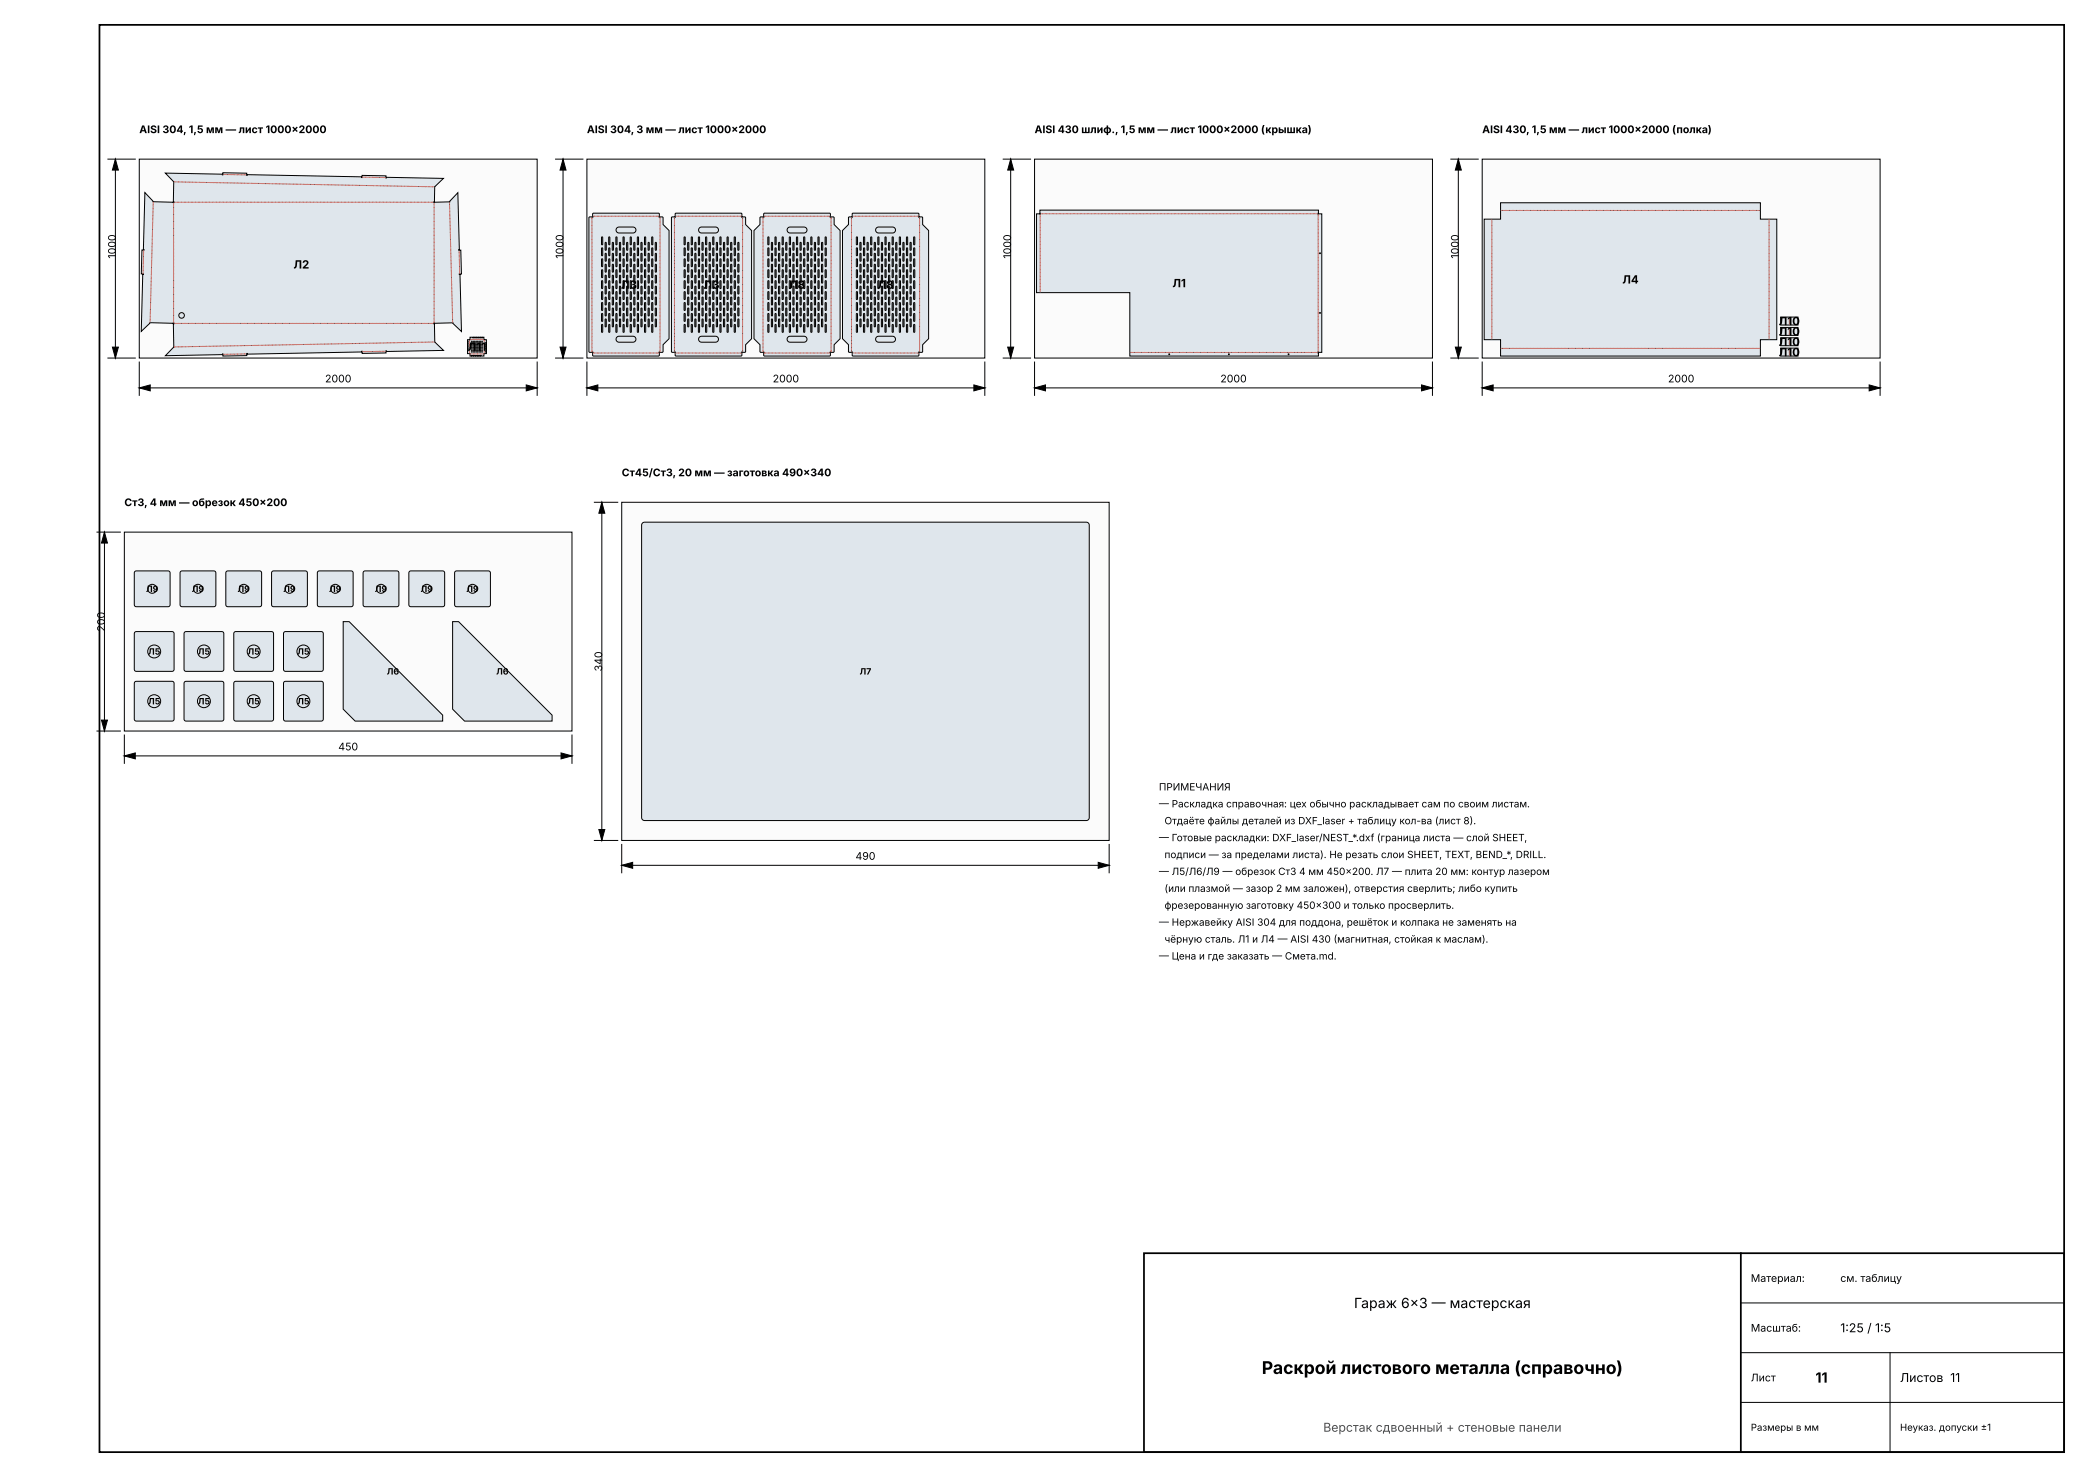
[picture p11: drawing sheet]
<svg xmlns="http://www.w3.org/2000/svg" width="420mm" height="297mm" viewBox="0 0 420 297" stroke-linecap="round" stroke-linejoin="round" font-family="sans-serif">
<defs><g id="words">
<text font-size="3.5" x="253.7" y="276.3">Раскрой листового металла (справочно)</text>
<g font-size="2.8">
<text x="272.2" y="263">Гараж 6×3 — мастерская</text>
<text x="365" y="278">11</text>
</g>
<g font-size="2.5">
<text x="370" y="267.9">1:25 / 1:5</text>
<text x="382" y="277.9">Листов 11</text>
</g>
<text font-size="2.5" fill="#4d4d4d" x="266" y="287.9">Верстак сдвоенный + стеновые панели</text>
<g font-size="2.3">
<text x="59" y="54">Л2</text>
<text x="124.9" y="58.1">Л3</text>
<text x="141.5" y="58.1">Л3</text>
<text x="158.6" y="58.1">Л8</text>
<text x="176.4" y="58.1">Л8</text>
<text x="235.7" y="57.8">Л1</text>
<text x="326.2" y="57">Л4</text>
<text x="357.6" y="65.4">Л10</text>
<text x="94" y="70.5">Л11</text>
<text x="357.6" y="71.6">Л10</text>
<text x="357.6" y="69.6">Л10</text>
<text x="357.6" y="67.5">Л10</text>
</g>
<g font-size="2.1">
<text x="28" y="26.8">AISI 304, 1,5 мм — лист 1000×2000</text>
<text x="118" y="26.8">AISI 304, 3 мм — лист 1000×2000</text>
<text x="208" y="26.8">AISI 430 шлиф., 1,5 мм — лист 1000×2000 (крышка)</text>
<text x="298" y="26.8">AISI 430, 1,5 мм — лист 1000×2000 (полка)</text>
<text x="23.3" y="52" transform="rotate(-90 23.3 52)">1000</text>
<text x="113.3" y="52" transform="rotate(-90 113.3 52)">1000</text>
<text x="203.3" y="52" transform="rotate(-90 203.3 52)">1000</text>
<text x="293.3" y="52" transform="rotate(-90 293.3 52)">1000</text>
<text x="65.4" y="76.9">2000</text>
<text x="155.4" y="76.9">2000</text>
<text x="245.4" y="76.9">2000</text>
<text x="335.4" y="76.9">2000</text>
<text x="125" y="95.8">Ст45/Ст3, 20 мм — заготовка 490×340</text>
<text x="25" y="101.8">Ст3, 4 мм — обрезок 450×200</text>
<text x="21.1" y="127" transform="rotate(-90 21.1 127)">200</text>
<text x="121.1" y="135" transform="rotate(-90 121.1 135)">340</text>
<text x="68" y="150.9">450</text>
<text x="172" y="172.9">490</text>
<text x="352" y="257.8">Материал:</text>
<text x="370" y="257.8">см. таблицу</text>
<text x="352" y="267.8">Масштаб:</text>
<text x="352" y="277.8">Лист</text>
</g>
<g font-size="2">
<text x="233" y="158.9">ПРИМЕЧАНИЯ</text>
<text x="233" y="162.3">— Раскладка справочная: цех обычно раскладывает сам по своим листам.</text>
<text x="234.1" y="165.7">Отдаёте файлы деталей из DXF_laser + таблицу кол-ва (лист 8).</text>
<text x="233" y="169.1">— Готовые раскладки: DXF_laser/NEST_*.dxf (граница листа — слой SHEET,</text>
<text x="234.1" y="172.5">подписи — за пределами листа). Не резать слои SHEET, TEXT, BEND_*, DRILL.</text>
<text x="233" y="175.9">— Л5/Л6/Л9 — обрезок Ст3 4 мм 450×200. Л7 — плита 20 мм: контур лазером</text>
<text x="234.1" y="179.3">(или плазмой — зазор 2 мм заложен), отверстия сверлить; либо купить</text>
<text x="234.1" y="182.7">фрезерованную заготовку 450×300 и только просверлить.</text>
<text x="233" y="186.1">— Нержавейку AISI 304 для поддона, решёток и колпака не заменять на</text>
<text x="234.1" y="189.5">чёрную сталь. Л1 и Л4 — AISI 430 (магнитная, стойкая к маслам).</text>
<text x="233" y="192.9">— Цена и где заказать — Смета.md.</text>
</g>
<g font-size="1.9">
<text x="352" y="287.7">Размеры в мм</text>
<text x="382" y="287.7">Неуказ. допуски ±1</text>
</g>
<g font-size="1.8">
<text x="29.4" y="119">Л9</text>
<text x="38.6" y="119">Л9</text>
<text x="47.8" y="119">Л9</text>
<text x="57" y="119">Л9</text>
<text x="66.2" y="119">Л9</text>
<text x="75.4" y="119">Л9</text>
<text x="84.6" y="119">Л9</text>
<text x="93.8" y="119">Л9</text>
<text x="29.8" y="131.6">Л5</text>
<text x="39.8" y="131.6">Л5</text>
<text x="49.8" y="131.6">Л5</text>
<text x="59.8" y="131.6">Л5</text>
<text x="77.8" y="135.6">Л6</text>
<text x="99.8" y="135.6">Л6</text>
<text x="172.8" y="135.6">Л7</text>
<text x="29.8" y="141.6">Л5</text>
<text x="39.8" y="141.6">Л5</text>
<text x="49.8" y="141.6">Л5</text>
<text x="59.8" y="141.6">Л5</text>
</g>
</g></defs>
<path d="M20 5h395v287h-395zM230 252h185v40h-185zM350 252v40" fill="none" stroke="#000" stroke-width=".35"/>
<path d="M350 272h65M350 262h65M380 272v20M350 282h65" fill="none" stroke="#000" stroke-width=".2"/>
<path d="M28 32h80v40h-80z" fill="#fbfbfb" stroke="#000" stroke-width=".2"/>
<path d="M29.1 38.7l1.6 1.9 4.3 .1-.1-.1v-4.1l-1.7-1.7 11.5 .2 .1 .2v-.5l4.8 .1v.5l.1-.2 23 .5 .1 .1v-.4l4.8 .1v.4l.1-.1 11.5 .2-1.8 1.6-.1 3.1-.1 .1 3.2-.1 1.7-1.8 .3 11.4-.2 .1h.4l.2 4.8h-.5l.2 .1 .3 11.5-1.7-1.8-3.9 .1 .1 .1 .1 3.7 1.8 1.7-11.5 .2-.1-.2v.5l-4.8 .1v-.5l-.1 .2-23 .4-.1-.1v.4l-4.8 .1v-.4l-.1 .1-11.4 .2 1.6-1.7v-4.7l.1-.1-4.9-.1-1.7 1.7 .3-11.4 .1-.1h-.4l.1-4.8h.5l-.2-.1z" fill="#dfe6ec" stroke="#000" stroke-width=".2"/>
<g fill="none" stroke="#c0392b" stroke-width=".2" stroke-dasharray=".2 .1" stroke-linecap="butt">
<path d="M34.9 36.6l52.5 1M44.8 35.1l4.8 .1M72.8 35.6l4.8 .1M28.8 55.1l.1-4.8M35 40.7h52.2M92.4 55.1l-.1-4.8M30.2 64.9l.6-24.3M34.9 65v-24.3M34.9 69.8l52.5-1M35 65h52.2M44.8 71.3l4.8-.1M72.8 70.7l4.8-.1"/>
<path d="M87.3 65v-24.3M91 64.9l-.6-24.3"/>
</g>
<path d="M94 68.3h.5v-.5h.6v.1l.1-.1h.2v.1l.2-.1h.2v.1l.1-.1h.3v.1l.1-.1h.2v.1l.8-.1v.5h.5v.6h-.1l.1 .1v.2h-.1l.1 .2v.2h-.1l.1 .1v.3h-.1l.1 .1v.2h-.1l.1 .8h-.5v.5h-.6v-.1l-.1 .1h-.2v-.1l-.2 .1h-.2v-.1l-.1 .1h-.3v-.1l-.1 .1h-.2v-.1l-.8 .1v-.5h-.5v-.6h.1l-.1-.1v-.2h.1l-.1-.2v-.2h.1l-.1-.1v-.3h.1l-.1-.1v-.2h.1z" fill="#dfe6ec" stroke="#000" stroke-width=".2"/>
<path d="M94.4 71.1v-2.8M94.5 71.2h2.8M94.5 68.2h2.8M97.4 71.1v-2.8" fill="none" stroke="#c0392b" stroke-width=".2" stroke-dasharray=".2 .1" stroke-linecap="butt"/>
<path d="M118 32h80v40h-80z" fill="#fbfbfb" stroke="#000" stroke-width=".2"/>
<path d="M119.1 43l.2-.1h13.1l.2 .1-.1 .7 .7-.1 .1 .1v1.5l1.2 1.2v21.7l-1.2 1.2v1.4l-.1 .2-.7-.1 .1 .7-.2 .1h-13.1l-.2-.1 .1-.7-.7 .1-.1-.2v-27l.1-.1 .7 .1z" fill="#dfe6ec" stroke="#000" stroke-width=".2"/>
<g fill="none" stroke="#000" stroke-width=".2">
<path d="M121 56.5l.2 .1v1.3l-.1 .1-.2-.1zM121 54.3l.2 .1v1.3l-.1 .1-.2-.1zM121 52.1l.2 .1v1.3l-.1 .1-.2-.1zM121 47.7l.2 .1v1.3l-.1 .1-.2-.1zM121 58.7l.2 .1v1.3l-.1 .1-.2-.1zM121 49.9l.2 .1v1.3l-.1 .1-.2-.1zM121.7 57.6l.2 .1v1.3l-.1 .1-.1-.1zM121.7 55.4l.2 .1v1.3l-.1 .1-.1-.1zM121.7 53.2l.2 .1v1.3l-.1 .1-.1-.1zM121.7 48.8l.2 .1v1.3l-.1 .1-.1-.1zM121.7 59.8l.2 .1v1.3l-.1 .1-.1-.1zM121.7 51l.2 .1v1.3l-.1 .1-.1-.1z"/>
<path d="M122.4 56.5l.2 .1v1.3l-.1 .1-.1-.1zM122.4 54.3l.2 .1v1.3l-.1 .1-.1-.1zM122.4 47.7l.2 .1v1.3l-.1 .1-.1-.1zM122.4 58.7l.2 .1v1.3l-.1 .1-.1-.1zM122.4 52.1l.2 .1v1.3l-.1 .1-.1-.1zM122.4 49.9l.2 .1v1.3l-.1 .1-.1-.1zM123.1 57.6l.2 .1v1.3l-.1 .1-.1-.1zM123.1 55.4l.2 .1v1.3l-.1 .1-.1-.1zM123.1 53.2l.2 .1v1.3l-.1 .1-.1-.1zM123.1 48.8l.2 .1v1.3l-.1 .1-.1-.1zM123.1 59.8l.2 .1v1.3l-.1 .1-.1-.1zM123.1 51l.2 .1v1.3l-.1 .1-.1-.1z"/>
<path d="M123.8 56.5l.3 .1v1.3l-.2 .1-.1-.1zM123.8 54.3l.3 .1v1.3l-.2 .1-.1-.1zM123.8 52.1l.3 .1v1.3l-.2 .1-.1-.1zM123.8 47.7l.3 .1v1.3l-.2 .1-.1-.1zM123.9 58.7l.2 .1v1.3l-.2 .1-.1-.1zM123.9 49.9l.2 .1v1.3l-.2 .1-.1-.1zM124.1 45.8l.4-.1h2.8a.6 .6 0 0 1 .6 .6 .6 .6 0 0 1-.6 .6h-2.8a.6 .6 0 0 1-.6-.4 .6 .6 0 0 1 .2-.7zM124.6 57.6l.2 .1v1.3l-.1 .1-.2-.1zM124.6 55.4l.2 .1v1.3l-.1 .1-.2-.1zM124.6 53.2l.2 .1v1.3l-.1 .1-.2-.1zM124.6 48.8l.2 .1v1.3l-.1 .1-.2-.1zM124.6 59.8l.2 .1v1.3l-.1 .1-.2-.1z"/>
<path d="M124.6 51l.2 .1v1.3l-.1 .1-.2-.1zM125.3 56.5l.2 .1v1.3l-.1 .1-.1-.1zM125.3 54.3l.2 .1v1.3l-.1 .1-.1-.1zM125.3 52.1l.2 .1v1.3l-.1 .1-.1-.1zM125.3 47.7l.2 .1v1.3l-.1 .1-.1-.1zM125.3 58.7l.2 .1v1.3l-.1 .1-.1-.1zM125.3 49.9l.2 .1v1.3l-.1 .1-.1-.1zM126 57.6l.2 .1v1.3l-.1 .1-.1-.1zM126 55.4l.2 .1v1.3l-.1 .1-.1-.1zM126 53.2l.2 .1v1.3l-.1 .1-.1-.1zM126 48.8l.2 .1v1.3l-.1 .1-.1-.1zM126 59.8l.2 .1v1.3l-.1 .1-.1-.1z"/>
<path d="M126 51l.2 .1v1.3l-.1 .1-.1-.1zM126.7 56.5l.2 .1v1.3l-.1 .1-.1-.1zM126.7 54.3l.2 .1v1.3l-.1 .1-.1-.1zM126.7 52.1l.2 .1v1.3l-.1 .1-.1-.1zM126.7 47.7l.2 .1v1.3l-.1 .1-.1-.1zM126.7 58.7l.2 .1v1.3l-.1 .1-.1-.1zM126.7 49.9l.2 .1v1.3l-.1 .1-.1-.1zM127.4 57.6l.3 .1v1.3l-.2 .1-.1-.1zM127.4 55.4l.3 .1v1.3l-.2 .1-.1-.1zM127.4 53.2l.3 .1v1.3l-.2 .1-.1-.1zM127.4 48.8l.3 .1v1.3l-.2 .1-.1-.1zM127.5 59.8l.2 .1v1.3l-.2 .1-.1-.1z"/>
<path d="M127.5 51l.2 .1v1.3l-.2 .1-.1-.1zM128.2 56.5l.2 .1v1.3l-.1 .1-.2-.1zM128.2 54.3l.2 .1v1.3l-.1 .1-.2-.1zM128.2 52.1l.2 .1v1.3l-.1 .1-.2-.1zM128.2 47.7l.2 .1v1.3l-.1 .1-.2-.1zM128.2 58.7l.2 .1v1.3l-.1 .1-.2-.1zM128.2 49.9l.2 .1v1.3l-.1 .1-.2-.1zM128.9 57.6l.2 .1v1.3l-.1 .1-.1-.1zM128.9 55.4l.2 .1v1.3l-.1 .1-.1-.1zM128.9 53.2l.2 .1v1.3l-.1 .1-.1-.1zM128.9 48.8l.2 .1v1.3l-.1 .1-.1-.1zM128.9 59.8l.2 .1v1.3l-.1 .1-.1-.1z"/>
<path d="M128.9 51l.2 .1v1.3l-.1 .1-.1-.1zM129.6 56.5l.2 .1v1.3l-.1 .1-.1-.1zM129.6 54.3l.2 .1v1.3l-.1 .1-.1-.1zM129.6 47.7l.2 .1v1.3l-.1 .1-.1-.1zM129.6 58.7l.2 .1v1.3l-.1 .1-.1-.1zM129.6 52.1l.2 .1v1.3l-.1 .1-.1-.1zM129.6 49.9l.2 .1v1.3l-.1 .1-.1-.1zM130.3 57.6l.2 .1v1.3l-.1 .1-.1-.1zM130.3 55.4l.2 .1v1.3l-.1 .1-.1-.1zM130.3 53.2l.2 .1v1.3l-.1 .1-.1-.1zM130.3 48.8l.2 .1v1.3l-.1 .1-.1-.1zM130.3 59.8l.2 .1v1.3l-.1 .1-.1-.1z"/>
<path d="M130.3 51l.2 .1v1.3l-.1 .1-.1-.1zM131 56.5l.3 .1v1.3l-.2 .1-.1-.1zM131 54.3l.3 .1v1.3l-.2 .1-.1-.1zM131 47.7l.3 .1v1.3l-.2 .1-.1-.1zM131.1 58.7l.2 .1v1.3l-.2 .1-.1-.1zM131.1 52.1l.2 .1v1.3l-.2 .1-.1-.1zM131.1 49.9l.2 .1v1.3l-.2 .1-.1-.1zM131.8 57.6l.2 .1v1.3l-.1 .1-.2-.1zM131.8 55.4l.2 .1v1.3l-.1 .1-.2-.1zM131.8 53.2l.2 .1v1.3l-.1 .1-.2-.1zM131.8 48.8l.2 .1v1.3l-.1 .1-.2-.1zM131.8 59.8l.2 .1v1.3l-.1 .1-.2-.1z"/>
<path d="M131.8 51l.2 .1v1.3l-.1 .1-.2-.1zM121 65.3l.2 .1v1.3l-.1 .1-.2-.1zM121 63.1l.2 .1v1.3l-.1 .1-.2-.1zM121 60.9l.2 .1v1.3l-.1 .1-.2-.1zM121.7 64.2l.2 .1v1.3l-.1 .1-.1-.1zM121.7 62l.2 .1v1.3l-.1 .1-.1-.1zM122.4 65.3l.2 .1v1.3l-.1 .1-.1-.1zM122.4 63.1l.2 .1v1.3l-.1 .1-.1-.1zM122.4 60.9l.2 .1v1.3l-.1 .1-.1-.1zM123.1 64.2l.2 .1v1.3l-.1 .1-.1-.1zM123.1 62l.2 .1v1.3l-.1 .1-.1-.1zM123.8 65.3l.3 .1v1.3l-.2 .1-.1-.1z"/>
<path d="M123.8 63.1l.3 .1v1.3l-.2 .1-.1-.1zM123.9 60.9l.2 .1v1.3l-.2 .1-.1-.1zM124 67.8l.5-.2h2.8a.6 .6 0 0 1 .6 .6 .6 .6 0 0 1-.6 .6h-2.8a.6 .6 0 0 1-.6-.3 .6 .6 0 0 1 .1-.7zM124.6 64.2l.2 .1v1.3l-.1 .1-.2-.1zM124.6 62l.2 .1v1.3l-.1 .1-.2-.1zM125.3 65.3l.2 .1v1.3l-.1 .1-.1-.1zM125.3 63.1l.2 .1v1.3l-.1 .1-.1-.1zM125.3 60.9l.2 .1v1.3l-.1 .1-.1-.1zM126 64.2l.2 .1v1.3l-.1 .1-.1-.1zM126 62l.2 .1v1.3l-.1 .1-.1-.1zM126.7 65.3l.2 .1v1.3l-.1 .1-.1-.1zM126.7 63.1l.2 .1v1.3l-.1 .1-.1-.1z"/>
<path d="M126.7 60.9l.2 .1v1.3l-.1 .1-.1-.1zM127.4 64.2l.3 .1v1.3l-.2 .1-.1-.1zM127.4 62l.3 .1v1.3l-.2 .1-.1-.1zM128.2 65.3l.2 .1v1.3l-.1 .1-.2-.1zM128.2 63.1l.2 .1v1.3l-.1 .1-.2-.1zM128.2 60.9l.2 .1v1.3l-.1 .1-.2-.1zM128.9 64.2l.2 .1v1.3l-.1 .1-.1-.1zM128.9 62l.2 .1v1.3l-.1 .1-.1-.1zM129.6 65.3l.2 .1v1.3l-.1 .1-.1-.1zM129.6 63.1l.2 .1v1.3l-.1 .1-.1-.1zM129.6 60.9l.2 .1v1.3l-.1 .1-.1-.1zM130.3 64.2l.2 .1v1.3l-.1 .1-.1-.1z"/>
<path d="M130.3 62l.2 .1v1.3l-.1 .1-.1-.1zM131 65.3l.3 .1v1.3l-.2 .1-.1-.1zM131 63.1l.3 .1v1.3l-.2 .1-.1-.1zM131.1 60.9l.2 .1v1.3l-.2 .1-.1-.1zM131.8 64.2l.2 .1v1.3l-.1 .1-.2-.1zM131.8 62l.2 .1v1.3l-.1 .1-.2-.1z"/>
</g>
<path d="M119.1 43.5h13.5M119 70.9v-27.3M119.1 71h13.5M132.7 70.9v-27.3" fill="none" stroke="#c0392b" stroke-width=".2" stroke-dasharray=".2 .1" stroke-linecap="butt"/>
<path d="M135.7 43l.2-.1h13.1l.2 .1-.1 .7 .7-.1 .1 .1v1.5l1.2 1.2v21.7l-1.2 1.2v1.4l-.1 .2-.7-.1 .1 .7-.2 .1h-13.1l-.2-.1 .1-.7-.7 .1-.1-.2v-27l.1-.1 .7 .1z" fill="#dfe6ec" stroke="#000" stroke-width=".2"/>
<g fill="none" stroke="#000" stroke-width=".2">
<path d="M137.6 56.5l.2 .1v1.3l-.1 .1-.2-.1zM137.6 54.3l.2 .1v1.3l-.1 .1-.2-.1zM137.6 52.1l.2 .1v1.3l-.1 .1-.2-.1zM137.6 47.7l.2 .1v1.3l-.1 .1-.2-.1zM137.6 58.7l.2 .1v1.3l-.1 .1-.2-.1zM137.6 49.9l.2 .1v1.3l-.1 .1-.2-.1zM138.3 57.6l.2 .1v1.3l-.1 .1-.1-.1zM138.3 55.4l.2 .1v1.3l-.1 .1-.1-.1zM138.3 53.2l.2 .1v1.3l-.1 .1-.1-.1zM138.3 48.8l.2 .1v1.3l-.1 .1-.1-.1zM138.3 59.8l.2 .1v1.3l-.1 .1-.1-.1zM138.3 51l.2 .1v1.3l-.1 .1-.1-.1z"/>
<path d="M139 56.5l.2 .1v1.3l-.1 .1-.1-.1zM139 54.3l.2 .1v1.3l-.1 .1-.1-.1zM139 52.1l.2 .1v1.3l-.1 .1-.1-.1zM139 47.7l.2 .1v1.3l-.1 .1-.1-.1zM139 58.7l.2 .1v1.3l-.1 .1-.1-.1zM139 49.9l.2 .1v1.3l-.1 .1-.1-.1zM139.7 57.6l.2 .1v1.3l-.1 .1-.1-.1zM139.7 55.4l.2 .1v1.3l-.1 .1-.1-.1zM139.7 53.2l.2 .1v1.3l-.1 .1-.1-.1zM139.7 48.8l.2 .1v1.3l-.1 .1-.1-.1zM139.7 59.8l.2 .1v1.3l-.1 .1-.1-.1zM139.7 51l.2 .1v1.3l-.1 .1-.1-.1z"/>
<path d="M140.4 56.5l.3 .1v1.3l-.2 .1-.1-.1zM140.4 54.3l.3 .1v1.3l-.2 .1-.1-.1zM140.4 52.1l.3 .1v1.3l-.2 .1-.1-.1zM140.4 47.7l.3 .1v1.3l-.2 .1-.1-.1zM140.5 58.7l.2 .1v1.3l-.2 .1-.1-.1zM140.5 49.9l.2 .1v1.3l-.2 .1-.1-.1zM140.7 45.8l.4-.1h2.8a.6 .6 0 0 1 .6 .6 .6 .6 0 0 1-.6 .6h-2.8a.6 .6 0 0 1-.6-.4 .6 .6 0 0 1 .2-.7zM141.2 55.4l.2 .1v1.3l-.1 .1-.2-.1zM141.2 53.2l.2 .1v1.3l-.1 .1-.2-.1zM141.2 59.8l.2 .1v1.3l-.1 .1-.2-.1zM141.2 57.6l.2 .1v1.3l-.1 .1-.2-.1zM141.2 51l.2 .1v1.3l-.1 .1-.2-.1z"/>
<path d="M141.2 48.8l.2 .1v1.3l-.1 .1-.2-.1zM141.9 56.5l.2 .1v1.3l-.1 .1-.1-.1zM141.9 54.3l.2 .1v1.3l-.1 .1-.1-.1zM141.9 52.1l.2 .1v1.3l-.1 .1-.1-.1zM141.9 47.7l.2 .1v1.3l-.1 .1-.1-.1zM141.9 58.7l.2 .1v1.3l-.1 .1-.1-.1zM141.9 49.9l.2 .1v1.3l-.1 .1-.1-.1zM142.6 57.6l.2 .1v1.3l-.1 .1-.1-.1zM142.6 55.4l.2 .1v1.3l-.1 .1-.1-.1zM142.6 53.2l.2 .1v1.3l-.1 .1-.1-.1zM142.6 48.8l.2 .1v1.3l-.1 .1-.1-.1zM142.6 59.8l.2 .1v1.3l-.1 .1-.1-.1z"/>
<path d="M142.6 51l.2 .1v1.3l-.1 .1-.1-.1zM143.3 56.5l.2 .1v1.3l-.1 .1-.1-.1zM143.3 54.3l.2 .1v1.3l-.1 .1-.1-.1zM143.3 47.7l.2 .1v1.3l-.1 .1-.1-.1zM143.3 58.7l.2 .1v1.3l-.1 .1-.1-.1zM143.3 52.1l.2 .1v1.3l-.1 .1-.1-.1zM143.3 49.9l.2 .1v1.3l-.1 .1-.1-.1zM144 55.4l.3 .1v1.3l-.2 .1-.1-.1zM144 53.2l.3 .1v1.3l-.2 .1-.1-.1zM144.1 59.8l.2 .1v1.3l-.2 .1-.1-.1zM144.1 57.6l.2 .1v1.3l-.2 .1-.1-.1zM144.1 51l.2 .1v1.3l-.2 .1-.1-.1z"/>
<path d="M144.1 48.8l.2 .1v1.3l-.2 .1-.1-.1zM144.8 56.5l.2 .1v1.3l-.1 .1-.2-.1zM144.8 54.3l.2 .1v1.3l-.1 .1-.2-.1zM144.8 52.1l.2 .1v1.3l-.1 .1-.2-.1zM144.8 47.7l.2 .1v1.3l-.1 .1-.2-.1zM144.8 58.7l.2 .1v1.3l-.1 .1-.2-.1zM144.8 49.9l.2 .1v1.3l-.1 .1-.2-.1zM145.5 57.6l.2 .1v1.3l-.1 .1-.1-.1zM145.5 55.4l.2 .1v1.3l-.1 .1-.1-.1zM145.5 53.2l.2 .1v1.3l-.1 .1-.1-.1zM145.5 48.8l.2 .1v1.3l-.1 .1-.1-.1zM145.5 59.8l.2 .1v1.3l-.1 .1-.1-.1z"/>
<path d="M145.5 51l.2 .1v1.3l-.1 .1-.1-.1zM146.2 56.5l.2 .1v1.3l-.1 .1-.1-.1zM146.2 54.3l.2 .1v1.3l-.1 .1-.1-.1zM146.2 47.7l.2 .1v1.3l-.1 .1-.1-.1zM146.2 58.7l.2 .1v1.3l-.1 .1-.1-.1zM146.2 52.1l.2 .1v1.3l-.1 .1-.1-.1zM146.2 49.9l.2 .1v1.3l-.1 .1-.1-.1zM146.9 57.6l.2 .1v1.3l-.1 .1-.1-.1zM146.9 55.4l.2 .1v1.3l-.1 .1-.1-.1zM146.9 53.2l.2 .1v1.3l-.1 .1-.1-.1zM146.9 48.8l.2 .1v1.3l-.1 .1-.1-.1zM146.9 59.8l.2 .1v1.3l-.1 .1-.1-.1z"/>
<path d="M146.9 51l.2 .1v1.3l-.1 .1-.1-.1zM147.6 56.5l.3 .1v1.3l-.2 .1-.1-.1zM147.6 54.3l.3 .1v1.3l-.2 .1-.1-.1zM147.6 52.1l.3 .1v1.3l-.2 .1-.1-.1zM147.6 47.7l.3 .1v1.3l-.2 .1-.1-.1zM147.7 58.7l.2 .1v1.3l-.2 .1-.1-.1zM147.7 49.9l.2 .1v1.3l-.2 .1-.1-.1zM148.4 57.6l.2 .1v1.3l-.1 .1-.2-.1zM148.4 55.4l.2 .1v1.3l-.1 .1-.2-.1zM148.4 53.2l.2 .1v1.3l-.1 .1-.2-.1zM148.4 48.8l.2 .1v1.3l-.1 .1-.2-.1zM148.4 59.8l.2 .1v1.3l-.1 .1-.2-.1z"/>
<path d="M148.4 51l.2 .1v1.3l-.1 .1-.2-.1zM137.6 65.3l.2 .1v1.3l-.1 .1-.2-.1zM137.6 63.1l.2 .1v1.3l-.1 .1-.2-.1zM137.6 60.9l.2 .1v1.3l-.1 .1-.2-.1zM138.3 64.2l.2 .1v1.3l-.1 .1-.1-.1zM138.3 62l.2 .1v1.3l-.1 .1-.1-.1zM139 65.3l.2 .1v1.3l-.1 .1-.1-.1zM139 63.1l.2 .1v1.3l-.1 .1-.1-.1zM139 60.9l.2 .1v1.3l-.1 .1-.1-.1zM139.7 64.2l.2 .1v1.3l-.1 .1-.1-.1zM139.7 62l.2 .1v1.3l-.1 .1-.1-.1zM140.4 65.3l.3 .1v1.3l-.2 .1-.1-.1z"/>
<path d="M140.4 63.1l.3 .1v1.3l-.2 .1-.1-.1zM140.5 60.9l.2 .1v1.3l-.2 .1-.1-.1zM140.6 67.8l.5-.2h2.8a.6 .6 0 0 1 .6 .6 .6 .6 0 0 1-.6 .6h-2.8a.6 .6 0 0 1-.6-.3 .6 .6 0 0 1 .1-.7zM141.2 64.2l.2 .1v1.3l-.1 .1-.2-.1zM141.2 62l.2 .1v1.3l-.1 .1-.2-.1zM141.9 65.3l.2 .1v1.3l-.1 .1-.1-.1zM141.9 63.1l.2 .1v1.3l-.1 .1-.1-.1zM141.9 60.9l.2 .1v1.3l-.1 .1-.1-.1zM142.6 64.2l.2 .1v1.3l-.1 .1-.1-.1zM142.6 62l.2 .1v1.3l-.1 .1-.1-.1zM143.3 65.3l.2 .1v1.3l-.1 .1-.1-.1zM143.3 63.1l.2 .1v1.3l-.1 .1-.1-.1z"/>
<path d="M143.3 60.9l.2 .1v1.3l-.1 .1-.1-.1zM144 64.2l.3 .1v1.3l-.2 .1-.1-.1zM144.1 62l.2 .1v1.3l-.2 .1-.1-.1zM144.8 65.3l.2 .1v1.3l-.1 .1-.2-.1zM144.8 63.1l.2 .1v1.3l-.1 .1-.2-.1zM144.8 60.9l.2 .1v1.3l-.1 .1-.2-.1zM145.5 64.2l.2 .1v1.3l-.1 .1-.1-.1zM145.5 62l.2 .1v1.3l-.1 .1-.1-.1zM146.2 65.3l.2 .1v1.3l-.1 .1-.1-.1zM146.2 63.1l.2 .1v1.3l-.1 .1-.1-.1zM146.2 60.9l.2 .1v1.3l-.1 .1-.1-.1zM146.9 64.2l.2 .1v1.3l-.1 .1-.1-.1z"/>
<path d="M146.9 62l.2 .1v1.3l-.1 .1-.1-.1zM147.6 65.3l.3 .1v1.3l-.2 .1-.1-.1zM147.6 63.1l.3 .1v1.3l-.2 .1-.1-.1zM147.7 60.9l.2 .1v1.3l-.2 .1-.1-.1zM148.4 64.2l.2 .1v1.3l-.1 .1-.2-.1zM148.4 62l.2 .1v1.3l-.1 .1-.2-.1z"/>
</g>
<path d="M135.7 43.5h13.5M135.6 70.9v-27.3M135.7 71h13.5M149.3 70.9v-27.3" fill="none" stroke="#c0392b" stroke-width=".2" stroke-dasharray=".2 .1" stroke-linecap="butt"/>
<path d="M153.5 43l.2-.1h13.1l.2 .1-.1 .7 .7-.1 .1 .1v1.5l1.2 1.2v21.7l-1.2 1.2v1.4l-.1 .2-.7-.1 .1 .7-.2 .1h-13.1l-.2-.1 .1-.7-.7 .1-.1-.2v-1.4l-1.2-1.2v-21.7l1.2-1.2v-1.5l.1-.1 .7 .1z" fill="#dfe6ec" stroke="#000" stroke-width=".2"/>
<g fill="none" stroke="#000" stroke-width=".2">
<path d="M154.4 56.5l.2 .1v1.3l-.1 .1-.1-.1zM154.4 54.3l.2 .1v1.3l-.1 .1-.1-.1zM154.4 52.1l.2 .1v1.3l-.1 .1-.1-.1zM154.4 47.7l.2 .1v1.3l-.1 .1-.1-.1zM154.4 58.7l.2 .1v1.3l-.1 .1-.1-.1zM154.4 49.9l.2 .1v1.3l-.1 .1-.1-.1zM155.1 57.6l.2 .1v1.3l-.1 .1-.1-.1zM155.1 55.4l.2 .1v1.3l-.1 .1-.1-.1zM155.1 53.2l.2 .1v1.3l-.1 .1-.1-.1zM155.1 48.8l.2 .1v1.3l-.1 .1-.1-.1zM155.1 59.8l.2 .1v1.3l-.1 .1-.1-.1zM155.1 51l.2 .1v1.3l-.1 .1-.1-.1z"/>
<path d="M155.8 56.5l.2 .1v1.3l-.1 .1-.1-.1zM155.8 54.3l.2 .1v1.3l-.1 .1-.1-.1zM155.8 52.1l.2 .1v1.3l-.1 .1-.1-.1zM155.8 47.7l.2 .1v1.3l-.1 .1-.1-.1zM155.8 58.7l.2 .1v1.3l-.1 .1-.1-.1zM155.8 49.9l.2 .1v1.3l-.1 .1-.1-.1zM156.6 57.6l.2 .1v1.3l-.2 .1-.1-.1zM156.6 55.4l.2 .1v1.3l-.2 .1-.1-.1zM156.6 53.2l.2 .1v1.3l-.2 .1-.1-.1zM156.6 48.8l.2 .1v1.3l-.2 .1-.1-.1zM156.6 59.8l.2 .1v1.3l-.2 .1-.1-.1zM156.6 51l.2 .1v1.3l-.2 .1-.1-.1z"/>
<path d="M157.3 56.5l.2 .1v1.3l-.1 .1-.2-.1zM157.3 54.3l.2 .1v1.3l-.1 .1-.2-.1zM157.3 52.1l.2 .1v1.3l-.1 .1-.2-.1zM157.3 47.7l.2 .1v1.3l-.1 .1-.2-.1zM157.3 58.7l.2 .1v1.3l-.1 .1-.2-.1zM157.3 49.9l.2 .1v1.3l-.1 .1-.2-.1zM158 57.6l.2 .1v1.3l-.1 .1-.1-.1zM158 55.4l.2 .1v1.3l-.1 .1-.1-.1zM158 53.2l.2 .1v1.3l-.1 .1-.1-.1zM158 48.8l.2 .1v1.3l-.1 .1-.1-.1zM158 59.8l.2 .1v1.3l-.1 .1-.1-.1zM158 51l.2 .1v1.3l-.1 .1-.1-.1z"/>
<path d="M158.5 45.8l.3-.1h2.8a.6 .6 0 0 1 .6 .6 .6 .6 0 0 1-.6 .6h-2.8a.6 .6 0 0 1-.5-.4 .6 .6 0 0 1 .2-.7zM158.7 56.5l.2 .1v1.3l-.1 .1-.1-.1zM158.7 54.3l.2 .1v1.3l-.1 .1-.1-.1zM158.7 52.1l.2 .1v1.3l-.1 .1-.1-.1zM158.7 47.7l.2 .1v1.3l-.1 .1-.1-.1zM158.7 58.7l.2 .1v1.3l-.1 .1-.1-.1zM158.7 49.9l.2 .1v1.3l-.1 .1-.1-.1zM159.4 55.4l.2 .1v1.3l-.1 .1-.1-.1zM159.4 53.2l.2 .1v1.3l-.1 .1-.1-.1zM159.4 59.8l.2 .1v1.3l-.1 .1-.1-.1zM159.4 57.6l.2 .1v1.3l-.1 .1-.1-.1zM159.4 51l.2 .1v1.3l-.1 .1-.1-.1z"/>
<path d="M159.4 48.8l.2 .1v1.3l-.1 .1-.1-.1zM160.2 56.5l.2 .1v1.3l-.2 .1-.1-.1zM160.2 54.3l.2 .1v1.3l-.2 .1-.1-.1zM160.2 52.1l.2 .1v1.3l-.2 .1-.1-.1zM160.2 47.7l.2 .1v1.3l-.2 .1-.1-.1zM160.2 58.7l.2 .1v1.3l-.2 .1-.1-.1zM160.2 49.9l.2 .1v1.3l-.2 .1-.1-.1zM160.9 57.6l.2 .1v1.3l-.1 .1-.2-.1zM160.9 55.4l.2 .1v1.3l-.1 .1-.2-.1zM160.9 53.2l.2 .1v1.3l-.1 .1-.2-.1zM160.9 48.8l.2 .1v1.3l-.1 .1-.2-.1zM160.9 59.8l.2 .1v1.3l-.1 .1-.2-.1z"/>
<path d="M160.9 51l.2 .1v1.3l-.1 .1-.2-.1zM161.6 56.5l.2 .1v1.3l-.1 .1-.1-.1zM161.6 54.3l.2 .1v1.3l-.1 .1-.1-.1zM161.6 47.7l.2 .1v1.3l-.1 .1-.1-.1zM161.6 58.7l.2 .1v1.3l-.1 .1-.1-.1zM161.6 52.1l.2 .1v1.3l-.1 .1-.1-.1zM161.6 49.9l.2 .1v1.3l-.1 .1-.1-.1zM162.3 55.4l.2 .1v1.3l-.1 .1-.1-.1zM162.3 53.2l.2 .1v1.3l-.1 .1-.1-.1zM162.3 59.8l.2 .1v1.3l-.1 .1-.1-.1zM162.3 57.6l.2 .1v1.3l-.1 .1-.1-.1zM162.3 51l.2 .1v1.3l-.1 .1-.1-.1z"/>
<path d="M162.3 48.8l.2 .1v1.3l-.1 .1-.1-.1zM163 56.5l.2 .1v1.3l-.1 .1-.1-.1zM163 54.3l.2 .1v1.3l-.1 .1-.1-.1zM163 52.1l.2 .1v1.3l-.1 .1-.1-.1zM163 47.7l.2 .1v1.3l-.1 .1-.1-.1zM163 58.7l.2 .1v1.3l-.1 .1-.1-.1zM163 49.9l.2 .1v1.3l-.1 .1-.1-.1zM163.8 57.6l.2 .1v1.3l-.2 .1-.1-.1zM163.8 55.4l.2 .1v1.3l-.2 .1-.1-.1zM163.8 53.2l.2 .1v1.3l-.2 .1-.1-.1zM163.8 48.8l.2 .1v1.3l-.2 .1-.1-.1zM163.8 59.8l.2 .1v1.3l-.2 .1-.1-.1z"/>
<path d="M163.8 51l.2 .1v1.3l-.2 .1-.1-.1zM164.5 56.5l.2 .1v1.3l-.1 .1-.2-.1zM164.5 54.3l.2 .1v1.3l-.1 .1-.2-.1zM164.5 47.7l.2 .1v1.3l-.1 .1-.2-.1zM164.5 58.7l.2 .1v1.3l-.1 .1-.2-.1zM164.5 52.1l.2 .1v1.3l-.1 .1-.2-.1zM164.5 49.9l.2 .1v1.3l-.1 .1-.2-.1zM165.2 57.6l.2 .1v1.3l-.1 .1-.1-.1zM165.2 55.4l.2 .1v1.3l-.1 .1-.1-.1zM165.2 53.2l.2 .1v1.3l-.1 .1-.1-.1zM165.2 48.8l.2 .1v1.3l-.1 .1-.1-.1zM165.2 59.8l.2 .1v1.3l-.1 .1-.1-.1z"/>
<path d="M165.2 51l.2 .1v1.3l-.1 .1-.1-.1zM165.9 56.5l.2 .1v1.3l-.1 .1-.1-.1zM165.9 54.3l.2 .1v1.3l-.1 .1-.1-.1zM165.9 47.7l.2 .1v1.3l-.1 .1-.1-.1zM165.9 58.7l.2 .1v1.3l-.1 .1-.1-.1zM165.9 52.1l.2 .1v1.3l-.1 .1-.1-.1zM165.9 49.9l.2 .1v1.3l-.1 .1-.1-.1zM154.4 65.3l.2 .1v1.3l-.1 .1-.1-.1zM154.4 63.1l.2 .1v1.3l-.1 .1-.1-.1zM154.4 60.9l.2 .1v1.3l-.1 .1-.1-.1zM155.1 64.2l.2 .1v1.3l-.1 .1-.1-.1zM155.1 62l.2 .1v1.3l-.1 .1-.1-.1z"/>
<path d="M155.8 65.3l.2 .1v1.3l-.1 .1-.1-.1zM155.8 63.1l.2 .1v1.3l-.1 .1-.1-.1zM155.8 60.9l.2 .1v1.3l-.1 .1-.1-.1zM156.6 64.2l.2 .1v1.3l-.2 .1-.1-.1zM156.6 62l.2 .1v1.3l-.2 .1-.1-.1zM157.3 65.3l.2 .1v1.3l-.1 .1-.2-.1zM157.3 63.1l.2 .1v1.3l-.1 .1-.2-.1zM157.3 60.9l.2 .1v1.3l-.1 .1-.2-.1zM158 64.2l.2 .1v1.3l-.1 .1-.1-.1zM158 62l.2 .1v1.3l-.1 .1-.1-.1zM158.4 67.8l.4-.2h2.8a.6 .6 0 0 1 .6 .6 .6 .6 0 0 1-.6 .6h-2.8a.6 .6 0 0 1-.5-.3 .6 .6 0 0 1 .1-.7zM158.7 65.3l.2 .1v1.3l-.1 .1-.1-.1z"/>
<path d="M158.7 63.1l.2 .1v1.3l-.1 .1-.1-.1zM158.7 60.9l.2 .1v1.3l-.1 .1-.1-.1zM159.4 64.2l.2 .1v1.3l-.1 .1-.1-.1zM159.4 62l.2 .1v1.3l-.1 .1-.1-.1zM160.2 65.3l.2 .1v1.3l-.2 .1-.1-.1zM160.2 63.1l.2 .1v1.3l-.2 .1-.1-.1zM160.2 60.9l.2 .1v1.3l-.2 .1-.1-.1zM160.9 64.2l.2 .1v1.3l-.1 .1-.2-.1zM160.9 62l.2 .1v1.3l-.1 .1-.2-.1zM161.6 65.3l.2 .1v1.3l-.1 .1-.1-.1zM161.6 63.1l.2 .1v1.3l-.1 .1-.1-.1zM161.6 60.9l.2 .1v1.3l-.1 .1-.1-.1z"/>
<path d="M162.3 64.2l.2 .1v1.3l-.1 .1-.1-.1zM162.3 62l.2 .1v1.3l-.1 .1-.1-.1zM163 65.3l.2 .1v1.3l-.1 .1-.1-.1zM163 63.1l.2 .1v1.3l-.1 .1-.1-.1zM163 60.9l.2 .1v1.3l-.1 .1-.1-.1zM163.8 64.2l.2 .1v1.3l-.2 .1-.1-.1zM163.8 62l.2 .1v1.3l-.2 .1-.1-.1zM164.5 65.3l.2 .1v1.3l-.1 .1-.2-.1zM164.5 63.1l.2 .1v1.3l-.1 .1-.2-.1zM164.5 60.9l.2 .1v1.3l-.1 .1-.2-.1zM165.2 64.2l.2 .1v1.3l-.1 .1-.1-.1zM165.2 62l.2 .1v1.3l-.1 .1-.1-.1z"/>
<path d="M165.9 65.3l.2 .1v1.3l-.1 .1-.1-.1zM165.9 63.1l.2 .1v1.3l-.1 .1-.1-.1zM165.9 60.9l.2 .1v1.3l-.1 .1-.1-.1z"/>
</g>
<path d="M153.5 43.5h13.5M153.4 70.9v-27.3M153.5 71h13.5M167.1 70.9v-27.3" fill="none" stroke="#c0392b" stroke-width=".2" stroke-dasharray=".2 .1" stroke-linecap="butt"/>
<path d="M171.3 43l.2-.1h13.1l.2 .1-.1 .7 .7-.1 .1 .1v1.5l1.2 1.2v21.7l-1.2 1.2v1.4l-.1 .2-.7-.1 .1 .7-.2 .1h-13.1l-.2-.1 .1-.7-.7 .1-.1-.2v-1.4l-1.2-1.2v-21.7l1.2-1.2v-1.5l.1-.1 .7 .1z" fill="#dfe6ec" stroke="#000" stroke-width=".2"/>
<g fill="none" stroke="#000" stroke-width=".2">
<path d="M172.2 56.5l.2 .1v1.3l-.1 .1-.1-.1zM172.2 54.3l.2 .1v1.3l-.1 .1-.1-.1zM172.2 52.1l.2 .1v1.3l-.1 .1-.1-.1zM172.2 47.7l.2 .1v1.3l-.1 .1-.1-.1zM172.2 58.7l.2 .1v1.3l-.1 .1-.1-.1zM172.2 49.9l.2 .1v1.3l-.1 .1-.1-.1zM172.9 55.4l.2 .1v1.3l-.1 .1-.1-.1zM172.9 53.2l.2 .1v1.3l-.1 .1-.1-.1zM172.9 59.8l.2 .1v1.3l-.1 .1-.1-.1zM172.9 57.6l.2 .1v1.3l-.1 .1-.1-.1zM172.9 51l.2 .1v1.3l-.1 .1-.1-.1zM172.9 48.8l.2 .1v1.3l-.1 .1-.1-.1z"/>
<path d="M173.6 56.5l.2 .1v1.3l-.1 .1-.1-.1zM173.6 54.3l.2 .1v1.3l-.1 .1-.1-.1zM173.6 52.1l.2 .1v1.3l-.1 .1-.1-.1zM173.6 47.7l.2 .1v1.3l-.1 .1-.1-.1zM173.6 58.7l.2 .1v1.3l-.1 .1-.1-.1zM173.6 49.9l.2 .1v1.3l-.1 .1-.1-.1zM174.4 57.6l.2 .1v1.3l-.2 .1-.1-.1zM174.4 55.4l.2 .1v1.3l-.2 .1-.1-.1zM174.4 53.2l.2 .1v1.3l-.2 .1-.1-.1zM174.4 48.8l.2 .1v1.3l-.2 .1-.1-.1zM174.4 59.8l.2 .1v1.3l-.2 .1-.1-.1zM174.4 51l.2 .1v1.3l-.2 .1-.1-.1z"/>
<path d="M175.1 56.5l.2 .1v1.3l-.1 .1-.2-.1zM175.1 54.3l.2 .1v1.3l-.1 .1-.2-.1zM175.1 52.1l.2 .1v1.3l-.1 .1-.2-.1zM175.1 47.7l.2 .1v1.3l-.1 .1-.2-.1zM175.1 58.7l.2 .1v1.3l-.1 .1-.2-.1zM175.1 49.9l.2 .1v1.3l-.1 .1-.2-.1zM175.8 57.6l.2 .1v1.3l-.1 .1-.1-.1zM175.8 55.4l.2 .1v1.3l-.1 .1-.1-.1zM175.8 53.2l.2 .1v1.3l-.1 .1-.1-.1zM175.8 48.8l.2 .1v1.3l-.1 .1-.1-.1zM175.8 59.8l.2 .1v1.3l-.1 .1-.1-.1zM175.8 51l.2 .1v1.3l-.1 .1-.1-.1z"/>
<path d="M176.3 45.8l.3-.1h2.8a.6 .6 0 0 1 .6 .6 .6 .6 0 0 1-.6 .6h-2.8a.6 .6 0 0 1-.5-.4 .6 .6 0 0 1 .2-.7zM176.5 56.5l.2 .1v1.3l-.1 .1-.1-.1zM176.5 54.3l.2 .1v1.3l-.1 .1-.1-.1zM176.5 52.1l.2 .1v1.3l-.1 .1-.1-.1zM176.5 47.7l.2 .1v1.3l-.1 .1-.1-.1zM176.5 58.7l.2 .1v1.3l-.1 .1-.1-.1zM176.5 49.9l.2 .1v1.3l-.1 .1-.1-.1zM177.2 57.6l.2 .1v1.3l-.1 .1-.1-.1zM177.2 55.4l.2 .1v1.3l-.1 .1-.1-.1zM177.2 53.2l.2 .1v1.3l-.1 .1-.1-.1zM177.2 48.8l.2 .1v1.3l-.1 .1-.1-.1zM177.2 59.8l.2 .1v1.3l-.1 .1-.1-.1z"/>
<path d="M177.2 51l.2 .1v1.3l-.1 .1-.1-.1zM178 56.5l.2 .1v1.3l-.2 .1-.1-.1zM178 54.3l.2 .1v1.3l-.2 .1-.1-.1zM178 52.1l.2 .1v1.3l-.2 .1-.1-.1zM178 47.7l.2 .1v1.3l-.2 .1-.1-.1zM178 58.7l.2 .1v1.3l-.2 .1-.1-.1zM178 49.9l.2 .1v1.3l-.2 .1-.1-.1zM178.7 57.6l.2 .1v1.3l-.1 .1-.2-.1zM178.7 55.4l.2 .1v1.3l-.1 .1-.2-.1zM178.7 53.2l.2 .1v1.3l-.1 .1-.2-.1zM178.7 48.8l.2 .1v1.3l-.1 .1-.2-.1zM178.7 59.8l.2 .1v1.3l-.1 .1-.2-.1z"/>
<path d="M178.7 51l.2 .1v1.3l-.1 .1-.2-.1zM179.4 56.5l.2 .1v1.3l-.1 .1-.1-.1zM179.4 54.3l.2 .1v1.3l-.1 .1-.1-.1zM179.4 47.7l.2 .1v1.3l-.1 .1-.1-.1zM179.4 58.7l.2 .1v1.3l-.1 .1-.1-.1zM179.4 52.1l.2 .1v1.3l-.1 .1-.1-.1zM179.4 49.9l.2 .1v1.3l-.1 .1-.1-.1zM180.1 57.6l.2 .1v1.3l-.1 .1-.1-.1zM180.1 55.4l.2 .1v1.3l-.1 .1-.1-.1zM180.1 53.2l.2 .1v1.3l-.1 .1-.1-.1zM180.1 48.8l.2 .1v1.3l-.1 .1-.1-.1zM180.1 59.8l.2 .1v1.3l-.1 .1-.1-.1z"/>
<path d="M180.1 51l.2 .1v1.3l-.1 .1-.1-.1zM180.8 56.5l.2 .1v1.3l-.1 .1-.1-.1zM180.8 54.3l.2 .1v1.3l-.1 .1-.1-.1zM180.8 52.1l.2 .1v1.3l-.1 .1-.1-.1zM180.8 47.7l.2 .1v1.3l-.1 .1-.1-.1zM180.8 58.7l.2 .1v1.3l-.1 .1-.1-.1zM180.8 49.9l.2 .1v1.3l-.1 .1-.1-.1zM181.6 55.4l.2 .1v1.3l-.2 .1-.1-.1zM181.6 53.2l.2 .1v1.3l-.2 .1-.1-.1zM181.6 59.8l.2 .1v1.3l-.2 .1-.1-.1zM181.6 57.6l.2 .1v1.3l-.2 .1-.1-.1zM181.6 51l.2 .1v1.3l-.2 .1-.1-.1z"/>
<path d="M181.6 48.8l.2 .1v1.3l-.2 .1-.1-.1zM182.3 56.5l.2 .1v1.3l-.1 .1-.2-.1zM182.3 54.3l.2 .1v1.3l-.1 .1-.2-.1zM182.3 47.7l.2 .1v1.3l-.1 .1-.2-.1zM182.3 58.7l.2 .1v1.3l-.1 .1-.2-.1zM182.3 52.1l.2 .1v1.3l-.1 .1-.2-.1zM182.3 49.9l.2 .1v1.3l-.1 .1-.2-.1zM183 57.6l.2 .1v1.3l-.1 .1-.1-.1zM183 55.4l.2 .1v1.3l-.1 .1-.1-.1zM183 53.2l.2 .1v1.3l-.1 .1-.1-.1zM183 48.8l.2 .1v1.3l-.1 .1-.1-.1zM183 59.8l.2 .1v1.3l-.1 .1-.1-.1z"/>
<path d="M183 51l.2 .1v1.3l-.1 .1-.1-.1zM183.7 56.5l.2 .1v1.3l-.1 .1-.1-.1zM183.7 54.3l.2 .1v1.3l-.1 .1-.1-.1zM183.7 52.1l.2 .1v1.3l-.1 .1-.1-.1zM183.7 47.7l.2 .1v1.3l-.1 .1-.1-.1zM183.7 58.7l.2 .1v1.3l-.1 .1-.1-.1zM183.7 49.9l.2 .1v1.3l-.1 .1-.1-.1zM172.2 65.3l.2 .1v1.3l-.1 .1-.1-.1zM172.2 63.1l.2 .1v1.3l-.1 .1-.1-.1zM172.2 60.9l.2 .1v1.3l-.1 .1-.1-.1zM172.9 64.2l.2 .1v1.3l-.1 .1-.1-.1zM172.9 62l.2 .1v1.3l-.1 .1-.1-.1z"/>
<path d="M173.6 65.3l.2 .1v1.3l-.1 .1-.1-.1zM173.6 63.1l.2 .1v1.3l-.1 .1-.1-.1zM173.6 60.9l.2 .1v1.3l-.1 .1-.1-.1zM174.4 64.2l.2 .1v1.3l-.2 .1-.1-.1zM174.4 62l.2 .1v1.3l-.2 .1-.1-.1zM175.1 65.3l.2 .1v1.3l-.1 .1-.2-.1zM175.1 63.1l.2 .1v1.3l-.1 .1-.2-.1zM175.1 60.9l.2 .1v1.3l-.1 .1-.2-.1zM175.8 64.2l.2 .1v1.3l-.1 .1-.1-.1zM175.8 62l.2 .1v1.3l-.1 .1-.1-.1zM176.2 67.8l.4-.2h2.8a.6 .6 0 0 1 .6 .6 .6 .6 0 0 1-.6 .6h-2.8a.6 .6 0 0 1-.5-.3 .6 .6 0 0 1 .1-.7zM176.5 65.3l.2 .1v1.3l-.1 .1-.1-.1z"/>
<path d="M176.5 63.1l.2 .1v1.3l-.1 .1-.1-.1zM176.5 60.9l.2 .1v1.3l-.1 .1-.1-.1zM177.2 64.2l.2 .1v1.3l-.1 .1-.1-.1zM177.2 62l.2 .1v1.3l-.1 .1-.1-.1zM178 65.3l.2 .1v1.3l-.2 .1-.1-.1zM178 63.1l.2 .1v1.3l-.2 .1-.1-.1zM178 60.9l.2 .1v1.3l-.2 .1-.1-.1zM178.7 64.2l.2 .1v1.3l-.1 .1-.2-.1zM178.7 62l.2 .1v1.3l-.1 .1-.2-.1zM179.4 65.3l.2 .1v1.3l-.1 .1-.1-.1zM179.4 63.1l.2 .1v1.3l-.1 .1-.1-.1zM179.4 60.9l.2 .1v1.3l-.1 .1-.1-.1z"/>
<path d="M180.1 64.2l.2 .1v1.3l-.1 .1-.1-.1zM180.1 62l.2 .1v1.3l-.1 .1-.1-.1zM180.8 65.3l.2 .1v1.3l-.1 .1-.1-.1zM180.8 63.1l.2 .1v1.3l-.1 .1-.1-.1zM180.8 60.9l.2 .1v1.3l-.1 .1-.1-.1zM181.6 64.2l.2 .1v1.3l-.2 .1-.1-.1zM181.6 62l.2 .1v1.3l-.2 .1-.1-.1zM182.3 65.3l.2 .1v1.3l-.1 .1-.2-.1zM182.3 63.1l.2 .1v1.3l-.1 .1-.2-.1zM182.3 60.9l.2 .1v1.3l-.1 .1-.2-.1zM183 64.2l.2 .1v1.3l-.1 .1-.1-.1zM183 62l.2 .1v1.3l-.1 .1-.1-.1z"/>
<path d="M183.7 65.3l.2 .1v1.3l-.1 .1-.1-.1zM183.7 63.1l.2 .1v1.3l-.1 .1-.1-.1zM183.7 60.9l.2 .1v1.3l-.1 .1-.1-.1z"/>
</g>
<path d="M171.3 43.5h13.5M171.2 70.9v-27.3M171.3 71h13.5M184.9 70.9v-27.3" fill="none" stroke="#c0392b" stroke-width=".2" stroke-dasharray=".2 .1" stroke-linecap="butt"/>
<path d="M208 32h80v40h-80z" fill="#fbfbfb" stroke="#000" stroke-width=".2"/>
<path d="M209.1 42.3h56l-.1 .7h.7v27.9l-.7-.1 .1 .8h-37.9v-12.8h-18.8v-15.8h.8z" fill="#dfe6ec" stroke="#000" stroke-width=".2"/>
<path d="M209.1 58.8v-15.8M209.2 43h55.8M227.2 70.9h37.8M265 70.8v-27.8" fill="none" stroke="#c0392b" stroke-width=".2" stroke-dasharray=".2 .1" stroke-linecap="butt"/>
<path d="M298 32h80v40h-80z" fill="#fbfbfb" stroke="#000" stroke-width=".2"/>
<path d="M298.4 44.1h3.3v-3.3h52.2v3.3h3.3v24.2h-3.3v3.3h-52.2v-3.3h-3.3z" fill="#dfe6ec" stroke="#000" stroke-width=".2"/>
<path d="M301.7 42.3h52.2M299.9 68.3v-24.2M301.7 70.1h52.2M355.7 68.3v-24.2" fill="none" stroke="#c0392b" stroke-width=".2" stroke-dasharray=".2 .1" stroke-linecap="butt"/>
<path d="M358 70h3.5v1.6h-3.5z" fill="#dfe6ec" stroke="#000" stroke-width=".2"/>
<path d="M359.7 71.6v-1.6" fill="none" stroke="#c0392b" stroke-width=".2" stroke-dasharray=".2 .1" stroke-linecap="butt"/>
<path d="M358 67.9h3.5v1.6h-3.5z" fill="#dfe6ec" stroke="#000" stroke-width=".2"/>
<path d="M359.7 69.5v-1.6" fill="none" stroke="#c0392b" stroke-width=".2" stroke-dasharray=".2 .1" stroke-linecap="butt"/>
<path d="M358 65.8h3.5v1.6h-3.5z" fill="#dfe6ec" stroke="#000" stroke-width=".2"/>
<path d="M359.7 67.4v-1.6" fill="none" stroke="#c0392b" stroke-width=".2" stroke-dasharray=".2 .1" stroke-linecap="butt"/>
<path d="M358 63.8h3.5v1.6h-3.5z" fill="#dfe6ec" stroke="#000" stroke-width=".2"/>
<path d="M359.7 65.4v-1.6" fill="none" stroke="#c0392b" stroke-width=".2" stroke-dasharray=".2 .1" stroke-linecap="butt"/>
<path d="M25 107h90v40h-90z" fill="#fbfbfb" stroke="#000" stroke-width=".2"/>
<g fill="#dfe6ec" stroke="#000" stroke-width=".2">
<path d="M27.1 137.1l.3-.1 7.5 .1 .1 .3-.1 7.5-.3 .1-7.5-.1-.1-.3z"/>
<path d="M37.1 137.1l.3-.1 7.5 .1 .1 .3-.1 7.5-.3 .1-7.5-.1-.1-.3z"/>
<path d="M47.1 137.1l.3-.1 7.5 .1 .1 .3-.1 7.5-.3 .1-7.5-.1-.1-.3z"/>
<path d="M57.1 137.1l.3-.1 7.5 .1 .1 .3-.1 7.5-.3 .1-7.5-.1-.1-.3z"/>
<path d="M27.1 127.1l7.5-.1 .3 .1 .1 7.5-.1 .3-7.5 .1-.3-.1-.1-7.5z"/>
<path d="M37.1 127.1l7.5-.1 .3 .1 .1 7.5-.1 .3-7.5 .1-.3-.1-.1-7.5z"/>
<path d="M47.1 127.1l7.5-.1 .3 .1 .1 7.5-.1 .3-7.5 .1-.3-.1-.1-7.5z"/>
<path d="M57.1 127.1l7.5-.1 .3 .1 .1 7.5-.1 .3-7.5 .1-.3-.1-.1-7.5z"/>
<path d="M69 125h1.2l18.8 18.8v1.2h-17.6l-2.4-2.4z"/>
<path d="M91 125h1.2l18.8 18.8v1.2h-17.6l-2.4-2.4z"/>
<path d="M27.1 114.9l.3-.1 6.7 .1 .1 .3-.1 6.7-.3 .1-6.7-.1-.1-.3z"/>
<path d="M36.3 114.9l.3-.1 6.7 .1 .1 .3-.1 6.7-.3 .1-6.7-.1-.1-.3z"/>
<path d="M45.5 114.9l.3-.1 6.7 .1 .1 .3-.1 6.7-.3 .1-6.7-.1-.1-.3z"/>
<path d="M54.7 114.9l.3-.1 6.7 .1 .1 .3-.1 6.7-.3 .1-6.7-.1-.1-.3z"/>
<path d="M63.9 114.9l.3-.1 6.7 .1 .1 .3-.1 6.7-.3 .1-6.7-.1-.1-.3z"/>
<path d="M73.1 114.9l.3-.1 6.7 .1 .1 .3-.1 6.7-.3 .1-6.7-.1-.1-.3z"/>
<path d="M82.3 114.9l.3-.1 6.7 .1 .1 .3-.1 6.7-.3 .1-6.7-.1-.1-.3z"/>
<path d="M91.5 114.9l.3-.1 6.7 .1 .1 .3-.1 6.7-.3 .1-6.7-.1-.1-.3z"/>
</g>
<path d="M125 101h98v68h-98z" fill="#fbfbfb" stroke="#000" stroke-width=".2"/>
<path d="M129.1 105.2l.5-.2 89.1 .1 .3 .5-.1 59.1-.5 .3-89.1-.1-.3-.5v-58.8z" fill="#dfe6ec" stroke="#000" stroke-width=".2"/>
<g fill="none" stroke="#000" stroke-width=".2">
<path d="M21.7 32h5.5M23.2 32v40M111.7 32h5.5M113.2 32v40M201.7 32h5.5M203.2 32v40M291.7 32h5.5M293.2 32v40M21.7 72h5.5M28 72.8v6.7M28 78h80M108 72.8v6.7"/>
<path d="M111.7 72h5.5M118 78h80M118 72.8v6.7M198 72.8v6.7M201.7 72h5.5M208 78h80M208 72.8v6.7M288 72.8v6.7M291.7 72h5.5M298 78h80M298 72.8v6.7M378 72.8v6.7"/>
<path d="M19.5 107h4.7M21 107v40M119.5 101h4.7M121 101v68M19.5 147h4.7M25 147.8v5.7M25 152h90M115 147.8v5.7M119.5 169h4.7M125 169.8v5.7M125 174h98M223 169.8v5.7"/>
<circle cx="265.4" cy="50.9" r=".09"/>
<circle cx="36.5" cy="63.4" r=".56"/>
<circle cx="94.8" cy="69.3" r=".06"/>
<circle cx="94.8" cy="69.6" r=".06"/>
<circle cx="94.8" cy="69.9" r=".06"/>
<circle cx="94.8" cy="70.2" r=".06"/>
<circle cx="94.8" cy="70.5" r=".06"/>
<circle cx="94.8" cy="70.8" r=".06"/>
<circle cx="94.8" cy="69" r=".06"/>
<circle cx="94.8" cy="68.7" r=".06"/>
<circle cx="95.1" cy="69.9" r=".06"/>
<circle cx="95.1" cy="69.3" r=".06"/>
<circle cx="95.1" cy="69.6" r=".06"/>
<circle cx="95.1" cy="70.2" r=".06"/>
<circle cx="95.1" cy="70.5" r=".06"/>
<circle cx="95.1" cy="68.7" r=".06"/>
<circle cx="95.1" cy="70.8" r=".06"/>
<circle cx="95.1" cy="69" r=".06"/>
<circle cx="95.4" cy="69.9" r=".06"/>
<circle cx="95.4" cy="69.3" r=".06"/>
<circle cx="95.4" cy="69.6" r=".06"/>
<circle cx="95.4" cy="70.2" r=".06"/>
<circle cx="95.4" cy="68.7" r=".06"/>
<circle cx="95.4" cy="70.8" r=".06"/>
<circle cx="95.4" cy="69" r=".06"/>
<circle cx="95.4" cy="70.5" r=".06"/>
<circle cx="95.7" cy="69.9" r=".06"/>
<circle cx="95.7" cy="69.6" r=".06"/>
<circle cx="95.7" cy="69.3" r=".06"/>
<circle cx="95.7" cy="70.2" r=".06"/>
<circle cx="95.7" cy="68.7" r=".06"/>
<circle cx="95.7" cy="70.8" r=".06"/>
<circle cx="95.7" cy="69" r=".06"/>
<circle cx="95.7" cy="70.5" r=".06"/>
<circle cx="96" cy="69.9" r=".06"/>
<circle cx="96" cy="69.6" r=".06"/>
<circle cx="96" cy="69.3" r=".06"/>
<circle cx="96" cy="70.2" r=".06"/>
<circle cx="96" cy="69" r=".06"/>
<circle cx="96" cy="70.8" r=".06"/>
<circle cx="96" cy="68.7" r=".06"/>
<circle cx="96" cy="70.5" r=".06"/>
<circle cx="96.3" cy="69.9" r=".06"/>
<circle cx="96.3" cy="69.6" r=".06"/>
<circle cx="96.3" cy="69.3" r=".06"/>
<circle cx="96.3" cy="70.2" r=".06"/>
<circle cx="96.3" cy="70.5" r=".06"/>
<circle cx="96.3" cy="70.8" r=".06"/>
<circle cx="96.3" cy="68.7" r=".06"/>
<circle cx="96.3" cy="69" r=".06"/>
<circle cx="96.6" cy="69.3" r=".06"/>
<circle cx="96.6" cy="69.9" r=".06"/>
<circle cx="96.6" cy="69.6" r=".06"/>
<circle cx="96.6" cy="70.2" r=".06"/>
<circle cx="96.6" cy="70.5" r=".06"/>
<circle cx="96.6" cy="68.7" r=".06"/>
<circle cx="96.6" cy="70.8" r=".06"/>
<circle cx="96.6" cy="69" r=".06"/>
<circle cx="96.9" cy="69.3" r=".06"/>
<circle cx="96.9" cy="69.9" r=".06"/>
<circle cx="96.9" cy="69.6" r=".06"/>
<circle cx="96.9" cy="70.2" r=".06"/>
<circle cx="96.9" cy="70.5" r=".06"/>
<circle cx="96.9" cy="68.7" r=".06"/>
<circle cx="96.9" cy="70.8" r=".06"/>
<circle cx="96.9" cy="69" r=".06"/>
<circle cx="235.1" cy="71.2" r=".09"/>
<circle cx="247.1" cy="71.2" r=".09"/>
<circle cx="259.1" cy="71.2" r=".09"/>
<circle cx="265.4" cy="62.9" r=".09"/>
<circle cx="30.6" cy="118.4" r=".9"/>
<circle cx="39.8" cy="118.4" r=".9"/>
<circle cx="49" cy="118.4" r=".9"/>
<circle cx="58.2" cy="118.4" r=".9"/>
<circle cx="67.4" cy="118.4" r=".9"/>
<circle cx="76.6" cy="118.4" r=".9"/>
<circle cx="85.8" cy="118.4" r=".9"/>
<circle cx="95" cy="118.4" r=".9"/>
<circle cx="31" cy="131" r="1.3"/>
<circle cx="41" cy="131" r="1.3"/>
<circle cx="51" cy="131" r="1.3"/>
<circle cx="61" cy="131" r="1.3"/>
<circle cx="31" cy="141" r="1.3"/>
<circle cx="41" cy="141" r="1.3"/>
<circle cx="51" cy="141" r="1.3"/>
<circle cx="61" cy="141" r="1.3"/>
</g>
<g fill="#000" stroke="#000" stroke-width=".2">
<path d="M23.2 32l.6 2.2h-1.2zM113.2 32l.6 2.2h-1.2zM203.2 32l.6 2.2h-1.2zM293.2 32l.6 2.2h-1.2zM22.6 69.8h1.2l-.6 2.2zM28 78l2.2-.6v1.2zM105.8 77.4l2.2 .6-2.2 .6zM112.6 69.8h1.2l-.6 2.2zM118 78l2.2-.6v1.2zM195.8 77.4l2.2 .6-2.2 .6zM202.6 69.8h1.2l-.6 2.2zM208 78l2.2-.6v1.2z"/>
<path d="M285.8 77.4l2.2 .6-2.2 .6zM292.6 69.8h1.2l-.6 2.2zM298 78l2.2-.6v1.2zM375.8 77.4l2.2 .6-2.2 .6zM21 107l.6 2.2h-1.2zM121 101l.6 2.2h-1.2zM20.4 144.8h1.2l-.6 2.2zM25 152l2.2-.6v1.2zM112.8 151.4l2.2 .6-2.2 .6zM120.4 166.8h1.2l-.6 2.2zM125 174l2.2-.6v1.2zM220.8 173.4l2.2 .6-2.2 .6z"/>
</g>
<use href="#words"/>
</svg>
